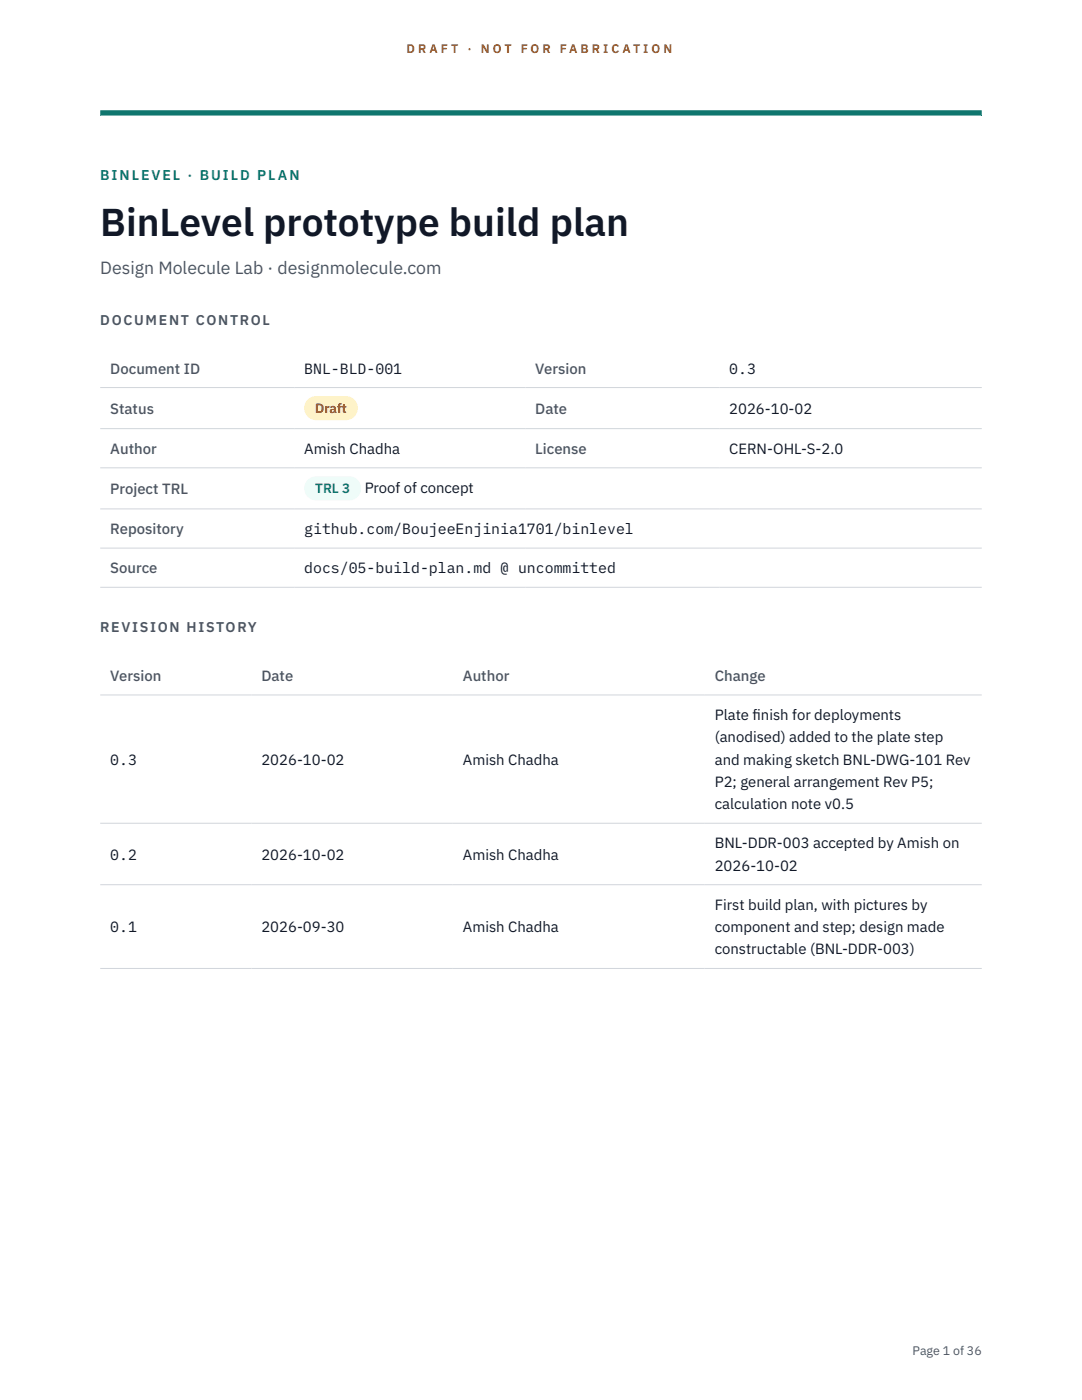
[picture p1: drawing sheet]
<svg xmlns="http://www.w3.org/2000/svg" width="216mm" height="279mm" viewBox="0 0 216 279" stroke-linecap="round" stroke-linejoin="round" font-family="sans-serif">
<defs><g id="words">
<text font-size="7.8" fill="#111827" x="20" y="47.1">BinLevel prototype build plan</text>
<text font-size="3.5" fill="#4b5563" x="20" y="54.6">Design Molecule Lab · designmolecule.com</text>
<g font-size="3" fill="#4b5563">
<text x="22" y="74.5">Document ID</text>
<text x="106.8" y="74.5">Version</text>
<text x="22" y="82.6">Status</text>
<text x="106.8" y="82.6">Date</text>
<text x="22" y="90.6">Author</text>
<text x="106.8" y="90.6">License</text>
<text x="22" y="98.6">Project TRL</text>
<text x="22" y="106.6">Repository</text>
<text x="22" y="114.4">Source</text>
<text x="22" y="135.9">Version</text>
<text x="52.2" y="135.9">Date</text>
<text x="92.4" y="135.9">Author</text>
<text x="142.6" y="135.9">Change</text>
</g>
<g font-size="3" fill="#111827">
<text x="60.7" y="74.5">BNL-BLD-001</text>
<text x="145.5" y="74.5">0.3</text>
<text x="145.5" y="82.6">2026-10-02</text>
<text x="60.7" y="90.6">Amish Chadha</text>
<text x="145.5" y="90.6">CERN-OHL-S-2.0</text>
<text x="72.8" y="98.5">Proof of concept</text>
<text x="60.7" y="106.6">github.com/BoujeeEnjinia1701/binlevel</text>
<text x="60.7" y="114.4">docs/05-build-plan.md @ uncommitted</text>
<text x="142.6" y="143.7">Plate f</text>
<text x="150.2" y="143.7">inish for deployments</text>
<text x="142.6" y="148.2">(anodised) added to the plate step</text>
<text x="22" y="152.6">0.3</text>
<text x="52.2" y="152.6">2026-10-02</text>
<text x="92.4" y="152.6">Amish Chadha</text>
<text x="142.6" y="152.6">and making sketch BNL-DWG-101 Rev</text>
<text x="142.6" y="157.1">P2; general arrangement Rev P5;</text>
<text x="142.6" y="161.5">calculation note v0.5</text>
<text x="22" y="171.5">0.2</text>
<text x="52.2" y="171.5">2026-10-02</text>
<text x="92.4" y="171.5">Amish Chadha</text>
<text x="142.6" y="169.3">BNL-DDR-003 accepted by Amish on</text>
<text x="142.6" y="173.8">2026-10-02</text>
<text x="142.6" y="181.6">First build plan, with pictures by</text>
<text x="22" y="186">0.1</text>
<text x="52.2" y="186">2026-09-30</text>
<text x="92.4" y="186">Amish Chadha</text>
<text x="142.6" y="186">component and step; design made</text>
<text x="142.6" y="190.5">constructable (BNL-DDR-003)</text>
</g>
<text font-size="2.8" fill="#0f766e" x="20" y="36">BINLEVEL · BUILD PLAN</text>
<g font-size="2.8" fill="#4b5563">
<text x="20" y="64.8">DOCUMENT CONTROL</text>
<text x="20" y="126.2">REVISION HISTORY</text>
</g>
<text font-size="2.7" fill="#92400e" x="62.9" y="82.5">Draft</text>
<text font-size="2.7" fill="#0f766e" x="62.9" y="98.5">TRL 3</text>
<g font-size="2.5" fill="#b45309">
<text x="81.1" y="10.5">D R A F T</text>
<text x="93.3" y="10.5">·</text>
<text x="95.9" y="10.5">N O T</text>
<text x="103.9" y="10.5">F O R</text>
<text x="111.7" y="10.5">F A B R I C A T I O N</text>
</g>
<text font-size="2.5" fill="#4b5563" x="182.1" y="270.3">Page 1 of 36</text>
</g></defs>
<path d="M20 23.1h175.9zM20 22h175.9v1.1h-175.9z" fill-rule="evenodd" fill="#0f766e"/>
<path d="M20 77.3h175.9M20 85.5h175.9M20 93.4h175.9M20 101.6h175.9M20 109.4h175.9M20 117.2h175.9M20 138.7h175.9M20 164.3h175.9M20 176.6h175.9M20 193.3h175.9" fill="none" stroke="#d1d5db" stroke-width=".2"/>
<path d="M60.7 79h10.7v4.9h-10.7z" fill="#fef3c7"/>
<path d="M60.7 95.1h11.4v4.8h-11.4z" fill="#f0fdfa"/>
<use href="#words"/>
</svg>
